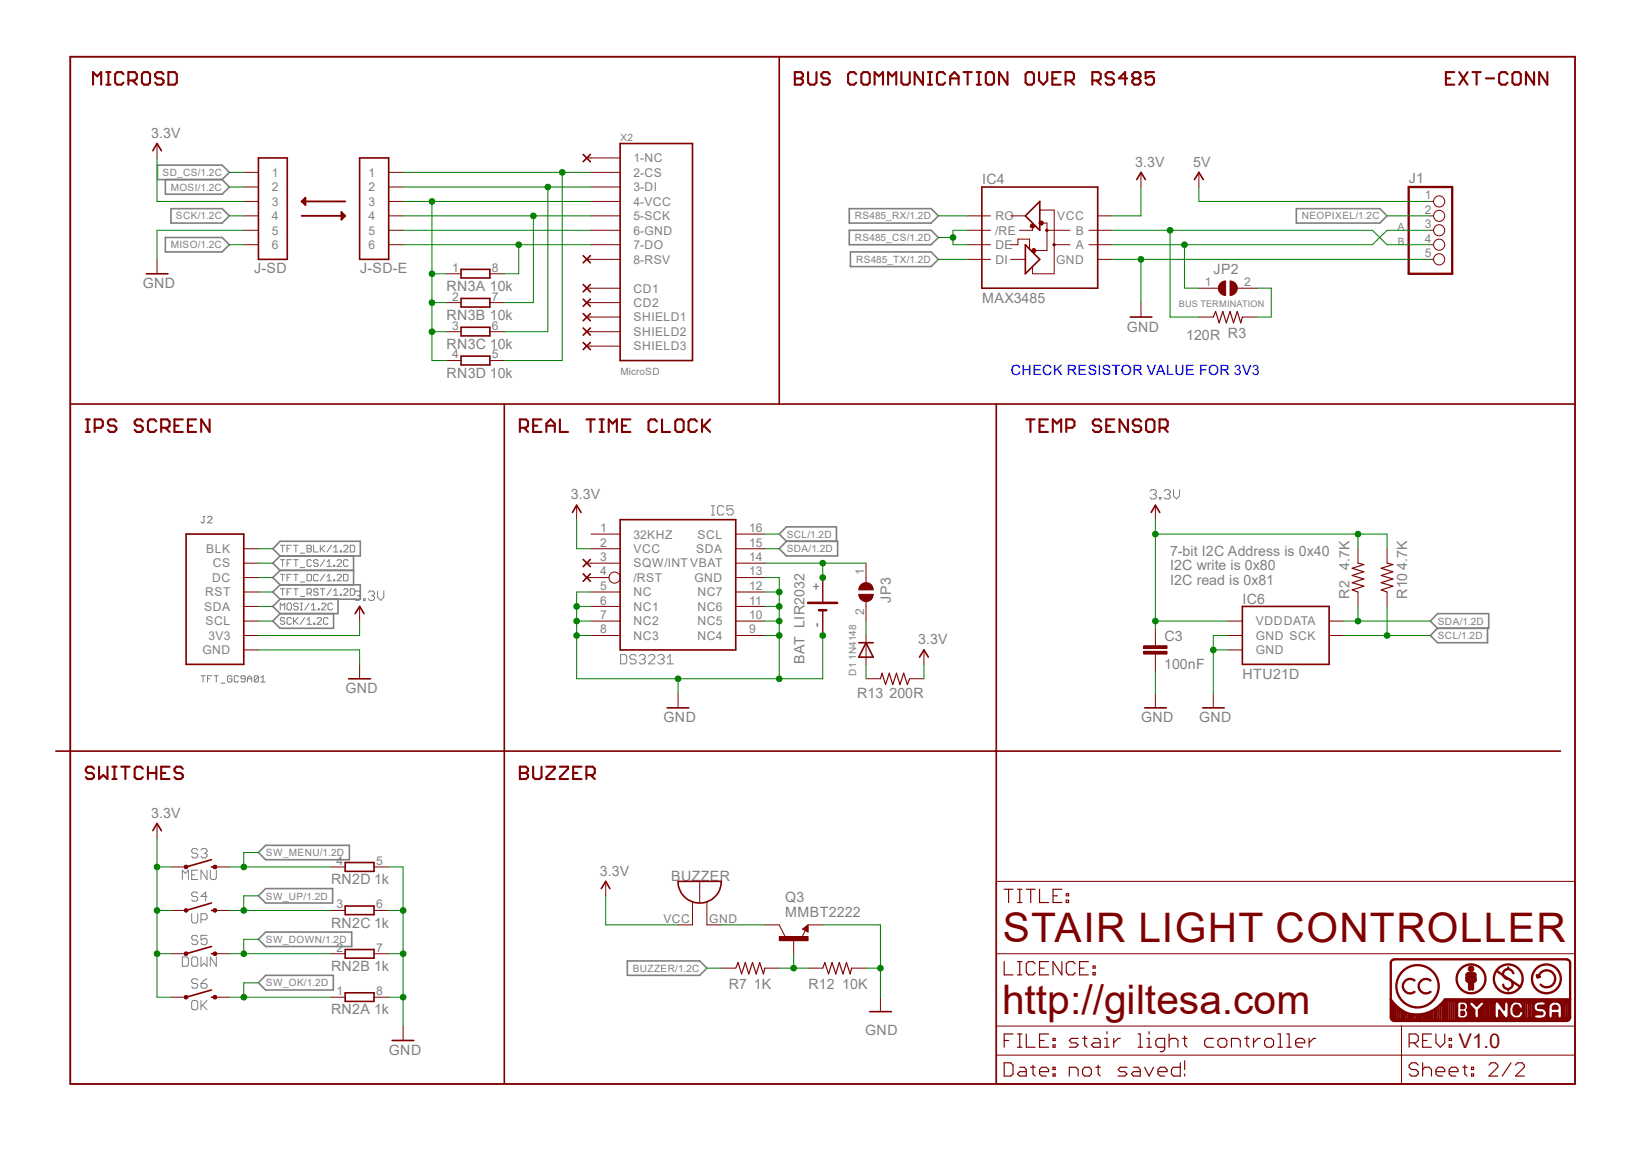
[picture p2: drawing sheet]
<svg xmlns="http://www.w3.org/2000/svg" width="297mm" height="210mm" viewBox="0 0 297 210" stroke-linecap="round" stroke-linejoin="round" font-family="sans-serif">
<defs><g id="words">
<g font-size="7.4" fill="#800000">
<text x="182.5" y="171.5">STAIR LIGHT CONTROLLER</text>
<text x="182.4" y="184.6">http://giltesa.com</text>
</g>
<text font-size="3.7" fill="#800000" x="265.4" y="190.7">V1.0</text>
<g font-size="2.6" fill="#808080">
<text x="27.5" y="25.1">3.3V</text>
<text x="178.7" y="33.5">IC4</text>
<text x="206.6" y="30.4">3.3V</text>
<text x="217.1" y="30.4">5V</text>
<text x="256.4" y="33.4">J1</text>
<text x="26" y="52.5">GND</text>
<text x="46.3" y="49.7">J-SD</text>
<text x="65.5" y="49.7">J-SD-E</text>
<text x="81.3" y="53">RN3A 10k</text>
<text x="220.9" y="49.8">JP2</text>
<text x="81.3" y="58.3">RN3B 10k</text>
<text x="178.7" y="55.1">MAX3485</text>
<text x="81.3" y="63.5">RN3C 10k</text>
<text x="205.1" y="60.4">GND</text>
<text x="215.9" y="61.8">120R R3</text>
<text x="81.3" y="68.8">RN3D 10k</text>
<text x="103.9" y="90.9">3.3V</text>
<text x="212.9" y="101.2">7-bit I2C Address is 0x40</text>
<text x="213" y="103.8">I2C write is 0x80</text>
<text x="213" y="106.4">I2C read is 0x81</text>
<text x="245.6" y="103.8" transform="rotate(-90 245.6 103.8)">4.7K</text>
<text x="162.1" y="109.7" transform="rotate(-90 162.1 109.7)">JP3</text>
<text x="226.1" y="109.9">IC6</text>
<text x="245.6" y="109" transform="rotate(-90 245.6 109)">R2</text>
<text x="256.1" y="109" transform="rotate(-90 256.1 109)">R104.7K</text>
<text x="167.1" y="117.2">3.3V</text>
<text x="211.9" y="116.6">C3</text>
<text x="146.4" y="120.9" transform="rotate(-90 146.4 120.9)">BAT LIR2032</text>
<text x="211.9" y="121.8">100nF</text>
<text x="226.1" y="123.5">HTU21D</text>
<text x="62.9" y="126.2">GND</text>
<text x="120.8" y="131.4">GND</text>
<text x="156" y="127">R13</text>
<text x="161.9" y="127">200R</text>
<text x="207.7" y="131.4">GND</text>
<text x="218.2" y="131.4">GND</text>
<text x="27.5" y="148.8">3.3V</text>
<text x="60.2" y="160.9">RN2D 1k</text>
<text x="109.2" y="159.3">3.3V</text>
<text x="122.1" y="160.4">BUZZER</text>
<text x="142.9" y="166.9">MMBT2222</text>
<text x="142.9" y="164.2">Q3</text>
<text x="60.2" y="168.8">RN2C 1k</text>
<text x="60.2" y="176.7">RN2B 1k</text>
<text x="132.6" y="179.9">R7</text>
<text x="137.2" y="179.9">1K</text>
<text x="147.1" y="179.9">R12</text>
<text x="153.3" y="179.9">10K</text>
<text x="60.2" y="184.6">RN2A 1k</text>
<text x="157.5" y="188.3">GND</text>
<text x="70.8" y="192">GND</text>
</g>
<text font-size="2.6" fill="#00f" x="184" y="68.2">CHECK RESISTOR VALUE FOR 3V3</text>
<g font-size="2.2" fill="#808080">
<text x="115.3" y="29.5">1-NC</text>
<text x="49.4" y="34.8">2</text>
<text x="49.4" y="32.2">1</text>
<text x="67.1" y="34.8">2</text>
<text x="67.1" y="32.2">1</text>
<text x="115.3" y="32.2">2-CS</text>
<text x="115.3" y="34.8">3-DI</text>
<text x="49.4" y="37.4">3</text>
<text x="49.4" y="40.1">4</text>
<text x="67.1" y="37.4">3</text>
<text x="67.1" y="40.1">4</text>
<text x="115.3" y="37.4">4-VCC</text>
<text x="115.3" y="40.1">5-SCK</text>
<text x="181.1" y="40.1">RO</text>
<text x="192.4" y="40">VCC</text>
<text x="259.3" y="36.3">1</text>
<text x="259.3" y="38.9">2</text>
<text x="259.3" y="41.6">3</text>
<text x="49.4" y="42.7">5</text>
<text x="49.4" y="45.3">6</text>
<text x="67.1" y="42.7">5</text>
<text x="67.1" y="45.3">6</text>
<text x="115.3" y="42.7">6-GND</text>
<text x="115.3" y="48">8-RSV</text>
<text x="115.3" y="45.3">7-DO</text>
<text x="181.1" y="42.7">/RE</text>
<text x="181.1" y="45.3">DE</text>
<text x="181.1" y="48">DI</text>
<text x="192.2" y="48">GND</text>
<text x="195.8" y="42.7">B</text>
<text x="195.8" y="45.3">A</text>
<text x="259.3" y="44.2">4</text>
<text x="259.3" y="46.8">5</text>
<text x="82.3" y="49.4">1</text>
<text x="89.5" y="49.4">8</text>
<text x="115.3" y="53.3">CD1</text>
<text x="219.2" y="52.1">1</text>
<text x="226.4" y="52.1">2</text>
<text x="82.3" y="54.7">2</text>
<text x="82.3" y="60">3</text>
<text x="89.5" y="54.7">7</text>
<text x="89.5" y="60">6</text>
<text x="115.3" y="58.5">SHIELD1</text>
<text x="115.3" y="55.9">CD2</text>
<text x="82.3" y="65.2">4</text>
<text x="89.5" y="65.2">5</text>
<text x="115.3" y="61.1">SHIELD2</text>
<text x="115.3" y="63.8">SHIELD3</text>
<text x="37.5" y="100.6">BLK</text>
<text x="109.2" y="96.9">1</text>
<text x="109.2" y="99.5">2</text>
<text x="115.3" y="98">32KHZ</text>
<text x="115.3" y="100.6">VCC</text>
<text x="126.7" y="100.6">SDA</text>
<text x="127" y="98">SCL</text>
<text x="136.4" y="96.9">16</text>
<text x="136.4" y="99.5">15</text>
<text x="38.6" y="105.9">DC</text>
<text x="38.7" y="103.3">CS</text>
<text x="109.2" y="104.7">4</text>
<text x="109.2" y="102.1">3</text>
<text x="109.2" y="107.4">5</text>
<text x="115.3" y="105.9">/RST</text>
<text x="115.3" y="103.3">SQW/INT VBAT</text>
<text x="126.4" y="105.9">GND</text>
<text x="136.4" y="102.1">14</text>
<text x="136.4" y="104.7">13</text>
<text x="136.4" y="107.4">12</text>
<text x="149.4" y="107.4" transform="rotate(-90 149.4 107.4)">+</text>
<text x="157.3" y="104.7" transform="rotate(-90 157.3 104.7)">1</text>
<text x="37.2" y="111.2">SDA</text>
<text x="37.3" y="108.5">RST</text>
<text x="37.4" y="113.8">SCL</text>
<text x="109.2" y="110">6</text>
<text x="109.2" y="112.6">7</text>
<text x="115.3" y="108.5">NC</text>
<text x="115.3" y="111.2">NC1</text>
<text x="115.3" y="113.8">NC2</text>
<text x="126.9" y="113.8">NC5</text>
<text x="126.9" y="111.2">NC6</text>
<text x="126.9" y="108.5">NC7</text>
<text x="136.4" y="112.6">10</text>
<text x="136.4" y="110">11</text>
<text x="157.3" y="112" transform="rotate(-90 157.3 112)">2</text>
<text x="228.6" y="113.8">VDDDATA</text>
<text x="36.8" y="119">GND</text>
<text x="37.9" y="116.4">3V3</text>
<text x="109.2" y="115.3">8</text>
<text x="115.3" y="116.4">NC3</text>
<text x="126.9" y="116.4">NC4</text>
<text x="136.4" y="115.3">9</text>
<text x="149.4" y="114.1" transform="rotate(-90 149.4 114.1)">-</text>
<text x="228.6" y="116.4">GND SCK</text>
<text x="228.6" y="119.1">GND</text>
<text x="61.2" y="157.4">4</text>
<text x="68.5" y="157.4">5</text>
<text x="61.2" y="165.3">3</text>
<text x="68.5" y="165.3">6</text>
<text x="120.7" y="167.9">VCC</text>
<text x="129.1" y="167.9">GND</text>
<text x="61.2" y="173.2">2</text>
<text x="68.5" y="173.2">7</text>
<text x="61.2" y="181.1">1</text>
<text x="68.5" y="181.1">8</text>
</g>
<g font-size="1.8" fill="#808080">
<text x="112.9" y="25.6">X2</text>
<text x="29.6" y="32">SD_CS/1.2C</text>
<text x="31.1" y="34.7">MOSI/1.2C</text>
<text x="32" y="39.9">SCK/1.2C</text>
<text x="155.6" y="39.9">RS485_RX/1.2D</text>
<text x="236.9" y="39.9">NEOPIXEL/1.2C</text>
<text x="254.4" y="41.9">A</text>
<text x="31.1" y="45.2">MISO/1.2C</text>
<text x="155.6" y="43.9">RS485_CS/1.2D</text>
<text x="155.8" y="47.8">RS485_TX/1.2D</text>
<text x="254.4" y="44.5">B</text>
<text x="112.9" y="68.2">MicroSD</text>
<text x="143.2" y="100.5">SDA/1.2D</text>
<text x="143.2" y="97.9">SCL/1.2D</text>
<text x="261.7" y="113.7">SDA/1.2D</text>
<text x="261.7" y="116.3">SCL/1.2D</text>
<text x="155.8" y="123" transform="rotate(-90 155.8 123)">D1</text>
<text x="155.8" y="120.1" transform="rotate(-90 155.8 120.1)">1N4148</text>
<text x="48.4" y="155.8">SW_MENU/1.2D</text>
<text x="48.4" y="163.7">SW_UP/1.2D</text>
<text x="48.4" y="171.6">SW_DOWN/1.2D</text>
<text x="48.4" y="179.5">SW_OK/1.2D</text>
<text x="115.1" y="176.9">BUZZER/1.2C</text>
</g>
<text font-size="1.7" fill="#808080" x="214.5" y="55.9">BUS TERMINATION</text>
</g></defs>
<g fill="none" stroke="#808080" stroke-width=".18">
<path d="M37 94h.3M37.1 94v1l-.1 .2h-.3l-.1-.2M37.8 94.2l.2-.2h.4l.2 .2v.2l-.8 .8h.8M51 99.2h.8M51.4 99.2v1.3M52.2 99.9h.4M53 99.2h-.8v1.3M53.4 99.2h.9M53.8 99.2v1.3M55.9 99.2h.6l.2 .2v.3l-.2 .2 .2 .1v.2l-.2 .3h-.6zM55.9 99.9h.6M57.1 99.2v1.3h.8"/>
<path d="M58.3 99.2v1.3M58.5 99.9l.6 .6M59.1 99.2l-.8 .8M60.3 99.2l-.8 1.3M60.7 99.7l.4-.5v1.3M62.5 99.4l.2-.2h.5l.1 .2v.3l-.8 .8h.8M63.8 99.2h.5l.3 .2v.8l-.3 .3h-.5zM129.5 93.7h.5M129.5 92h.5M129.8 92v1.7M131.7 92.3l-.3-.3h-.5l-.3 .3v1.1l.3 .3h.5l.3-.3M133.4 92h-1.1v.9l.5-.3h.3l.3 .3v.5l-.3 .3h-.5l-.3-.3"/>
<path d="M209.3 89.4l.3-.3h.5l.3 .3v.3l-.3 .3M209.9 90h.2M210.1 90l.3 .3v.3l-.3 .2h-.5l-.3-.2M211 90.6h.3v.2h-.3zM211.9 89.4l.2-.3h.6l.3 .3v.3l-.3 .3M212.4 90h.3M212.7 90l.3 .3v.3l-.3 .2h-.6l-.2-.2M213.6 89.1v1.2l.5 .5 .6-.5v-1.2M51 111v-1.2l.4 .4 .4-.4v1.2M51 107.1h.8M51 104.5h.8M51 101.9h.8"/>
<path d="M51.4 101.9v1.2M51.4 104.5v1.2M51.4 107.1v1.2M51.8 112.6l-.2-.2h-.4l-.2 .2v.2l.2 .2h.4l.2 .2-.2 .4h-.4l-.2-.2M52.2 110l.3-.2h.3l.2 .2v.8l-.2 .2h-.3l-.3-.2zM52.2 107.7h.4M52.2 105.1h.4M52.2 102.5h.4M53 101.9h-.8v1.2M53 104.5h-.8v1.2M53 107.1h-.8v1.2M53 112.6l-.2-.2h-.3l-.3 .2v.8l.3 .2h.3l.2-.2"/>
<path d="M53.4 112.4v1.2M53.4 107.1h.9M53.4 104.5h.9M53.4 101.9h.9M53.6 113l.7 .6M53.8 101.9v1.2M53.8 104.5v1.2M53.8 107.1v1.2M54.3 110l-.2-.2h-.5l-.2 .2v.2l.2 .2h.5l.2 .2v.2l-.2 .2h-.5l-.2-.2M54.3 112.4l-.9 .8M54.7 109.8h.4M54.7 111h.4"/>
<path d="M54.7 108.5h.8M54.7 105.9h.8M54.7 103.3h.8M54.7 100.7h.8M54.9 109.8v1.2M55.5 112.4l-.8 1.2M55.9 107.9h.6l.2-.2v-.3l-.2-.3h-.6v1.2M55.9 104.5h.6l.2 .2v.8l-.2 .2h-.6zM55.9 113.6h.8M55.9 112.8l.4-.4v1.2M56.3 109.8l-.8 1.2M56.3 107.9l.4 .4"/>
<path d="M56.7 111h.8M56.7 110.2l.4-.4v1.2M56.7 102.1l-.2-.2h-.4l-.2 .2v.8l.2 .2h.4l.2-.2M57.1 113.4h.2v.2h-.2zM57.7 112.6l.2-.2h.4l.2 .2v.2l-.8 .8h.8M57.9 110.8h.2v.2h-.2zM57.9 102.1l-.2-.2h-.4l-.2 .2v.2l.2 .2h.4l.2 .4-.2 .2h-.4l-.2-.2M57.9 104.7l-.2-.2h-.4l-.2 .2v.8l.2 .2h.4l.2-.2M57.9 107.4l-.2-.3h-.4l-.2 .4 .2 .2h.4l.2 .2v.3l-.2 .1h-.4l-.2-.1M58.3 107.1h.8M58.5 110l.2-.2h.4l.2 .2v.2l-.8 .8h.8M58.7 107.1v1.2"/>
<path d="M59.1 104.5l-.8 1.2M59.1 101.9l-.8 1.2M59.5 104.9l.4-.4v1.2M59.5 105.7h.8M59.5 102.3l.4-.4v1.2M59.5 103.1h.8M59.7 112.6l-.2-.2h-.4l-.2 .2v.8l.2 .2h.4l.2-.2M60.3 107.1l-.8 1.2M60.5 110l-.2-.2h-.4l-.2 .2v.8l.2 .2h.4l.2-.2M60.7 108.3h.8M60.7 107.5l.4-.4v1.2M60.7 105.5h.2v.2h-.2z"/>
<path d="M60.7 102.9h.2v.2h-.2zM60.7 100.5h.8M61.3 102.1l.2-.2h.4l.2 .2v.2l-.8 .8h.8M61.3 104.7l.2-.2h.4l.2 .2v.2l-.8 .8h.8M61.9 108.2h.2v.1h-.2zM61.9 100.2h.2v.3h-.2zM62.5 107.4l.2-.3h.5l.1 .4-.8 .8h.8M62.5 104.5h.7l.1 .2v.8l-.1 .2h-.7zM63.3 102.1l-.1-.2h-.5l-.2 .2v.8l.2 .2h.5l.1-.2M63.8 107.1h.5l.3 .3v.8l-.3 .1h-.5zM64.5 107.8l.3-.2h.5l.3 .2v.3l-.3 .3M65 108.4h.3"/>
<path d="M65.3 108.4l.3 .3v.3l-.3 .3h-.5l-.3-.3M66.2 109h.3v.3h-.3zM67 107.8l.3-.2h.6l.3 .2v.3l-.3 .3M67.6 108.4h.3M67.9 108.4l.3 .3v.3l-.3 .3h-.6l-.3-.3M68.7 107.6v1.1l.6 .6 .5-.6v-1.1M112.9 119.1h.9l.2 .3v1.2l-.2 .2h-.9zM115.7 119.4l-.2-.3h-.6l-.3 .3v.3l.3 .3h.6l.2 .3v.3l-.2 .2h-.6l-.3-.2M116.3 119.4l.3-.3h.6l.2 .3v.3l-.2 .3M116.9 120h.3M117.2 120l.2 .3v.3l-.2 .2h-.6l-.3-.2M118 119.4l.3-.3h.6l.3 .3v.3l-1.2 1.1h1.2"/>
<path d="M119.7 119.4l.3-.3h.6l.3 .3v.3l-.3 .3M120.3 120h.3M120.6 120l.3 .3v.3l-.3 .2h-.6l-.3-.2M121.4 119.7l.6-.6v1.7M36.6 123h.7M37 123v1.1M37.8 123.5h.3M38.6 123h-.8v1.1M39 123h.8M39.4 123v1.1M40.2 124.3h.8M42.2 123.1l-.2-.1h-.4l-.2 .1v.9l.2 .1h.4l.2-.1v-.5h-.4"/>
<path d="M43.4 123.1l-.2-.1h-.4l-.2 .1v.9l.2 .1h.4l.2-.1M44.6 123.5h-.6l-.1-.1 .1-.4h.4l.2 .1v.9l-.2 .1h-.4l-.1-.1M45 123.5h.8M45 124.1v-.7l.4-.4 .4 .4v.7M47 123.1l-.1-.1h-.5l-.1 .1v.9M47 123.1v.9l-.1 .1h-.5l-.1-.1M47 123.1l-.7 .9M47.5 124.1h.8M47.5 123.4l.4-.4v1.1M121.4 120.8h1.2M34.9 159.2h.5M36 158.4h-1.1v1.7h1.1"/>
<path d="M36 154.7l-.3-.3h-.6l-.2 .3v.3l.2 .3h.6l.3 .3v.2l-.3 .3h-.6l-.2-.3M36.6 154.7l.2-.3h.6l.3 .3v.3l-.3 .3M37.1 155.3h.3M37.4 155.3l.3 .3v.2l-.3 .3h-.6l-.2-.3M37.7 158.4v1.7l-1.1-1.7v1.7M38.3 158.4v1.4l.2 .3h.6l.3-.3v-1.4M33.2 160.1v-1.7l.5 .6 .6-.6v1.7M33.2 174.2h.8l.3 .3v1.1l-.3 .3h-.8zM34.9 166.3v1.4l.2 .3h.6l.3-.3v-1.4M35.1 174.2h.6l.3 .3v1.1l-.3 .3h-.6l-.2-.3v-1.1zM36 162.6l-.3-.3h-.6l-.2 .3v.3l.2 .3h.6l.3 .2v.3l-.3 .3h-.6l-.2-.3M36 170.5l-.3-.3h-.6l-.2 .3v.3l.2 .3h.6l.3 .3v.2l-.3 .3h-.6l-.2-.3"/>
<path d="M36 178.4l-.3-.3h-.6l-.2 .3v.3l.2 .3h.6l.3 .2v.3l-.3 .3h-.6l-.2-.3M36.6 167.4h.8l.3-.3v-.5l-.3-.3h-.8v1.7M36.6 174.2v1.7l.5-.6 .6 .6v-1.7M36.6 179h.8l.3 .2v.3l-.3 .3h-.6l-.2-.3zM37.7 170.2h-1.1v.9l.5-.3h.3l.3 .3v.5l-.3 .3h-.6l-.2-.3M37.7 163.2h-1.1l.8-.9v1.7M37.7 178.1l-.6 .3-.5 .6M39.4 174.2v1.7l-1.1-1.7v1.7M35.1 182.1h.6l.3 .3v1.1l-.3 .3h-.6l-.2-.3v-1.1zM36.6 182.1v1.7M36.8 182.9l.9 .9M37.7 182.1l-1.1 1.1"/>
</g>
<g fill="none" stroke="#808080" stroke-width=".3">
<path d="M28.7 30.1h11.7l1.3 1.3-1.3 1.3h-11.7zM30.1 32.7v2.6h10.3l1.3-1.3-1.3-1.3M31.1 38h9.3l1.3 1.3-1.3 1.3h-9.3zM154.6 38h14.9l1.3 1.3-1.3 1.3h-14.9zM235.9 38h15.2l1.3 1.3-1.3 1.3h-15.2zM30.1 43.2h10.3l1.3 1.3-1.3 1.3h-10.3zM154.6 41.9h14.9l1.3 1.3-1.3 1.3h-14.9zM154.8 45.8h14.7l1.3 1.4-1.3 1.3h-14.7zM51 98.5h14.6v2.7h-14.6l-1.3-1.3zM143.1 98.5h9.3v2.7h-9.3l-1.3-1.3zM143.1 98.5l-1.3-1.3 1.3-1.3h9.1v2.6M51 109.1l-1.3 1.3 1.3 1.3"/>
<path d="M51 106.4h14.6v2.7h-14.6M51 111.7l-1.3 1.3 1.3 1.3h9.7v-2.6M51 106.4l-1.3 1.3 1.3 1.4M51 103.8l-1.3 1.3 1.3 1.3M51 103.8h13.3M51 101.2l-1.3 1.3 1.3 1.3M61.5 109.1v2.6h-10.5M64.3 101.2v5.2M261.6 111.7h9.3v2.6h-9.3l-1.3-1.3zM261.6 114.3l-1.3 1.4 1.3 1.3h9.1v-2.7M48.3 153.8h15.3v2.7h-15.3l-1.3-1.3zM47 163l1.3-1.3h12.2v2.6h-12.2z"/>
<path d="M48.3 169.6h15.7v2.7h-15.7l-1.3-1.4zM48.3 177.5h12.4v2.7h-12.4l-1.3-1.3zM114.2 174.9h13.1l1.4 1.3-1.4 1.3h-13.1z"/>
</g>
<g fill="none" stroke="#800000" stroke-width=".38">
<path d="M16.9 15.4v-2.3l.8 .8 .7-.8v2.3M19.3 15.4h.8M19.3 13.1h.8M19.7 13.1v2.3M22.5 13.5l-.4-.4h-.8l-.3 .4v1.5l.3 .4h.8l.4-.4M23.4 14.6h1.1l.4-.3v-.8l-.4-.4h-1.1v2.3M24.1 14.6l.8 .8M25.8 13.5l.4-.4h.7l.4 .4v1.5l-.4 .4h-.7l-.4-.4zM29.8 13.5l-.4-.4h-.8l-.4 .4v.4l.4 .4h.8l.4 .3v.4l-.4 .4h-.8l-.4-.4M30.6 13.1h1.2l.4 .4v1.5l-.4 .4h-1.2zM144.7 13.1h1.1l.3 .4v.4l-.3 .4 .3 .3v.4l-.3 .4h-1.1zM144.7 14.3h1.1"/>
<path d="M147.1 13.1v1.9l.3 .4h.8l.4-.4v-1.9M151 13.5l-.4-.4h-.7l-.4 .4v.4l.4 .4h.7l.4 .3v.4l-.4 .4h-.7l-.4-.4M155.8 13.5l-.4-.4h-.7l-.4 .4v1.5l.4 .4h.7l.4-.4M157.1 13.1h.8l.4 .4v1.5l-.4 .4h-.8l-.3-.4v-1.5zM159.2 15.4v-2.3l.7 .8 .8-.8v2.3M161.6 15.4v-2.3l.7 .8 .8-.8v2.3M164 13.1v1.9l.4 .4h.8l.4-.4v-1.9M168 13.1v2.3l-1.5-2.3v2.3M168.9 15.4h.7M168.9 13.1h.7M169.2 13.1v2.3M172 13.5l-.4-.4h-.7l-.4 .4v1.5l.4 .4h.7l.4-.4"/>
<path d="M172.9 14.3h1.6M172.9 15.4v-1.5l.8-.8 .8 .8v1.5M175.3 13.1h1.6M176.1 13.1v2.3M177.8 15.4h.7M177.8 13.1h.7M178.1 13.1v2.3M179.4 13.5l.4-.4h.7l.4 .4v1.5l-.4 .4h-.7l-.4-.4zM183.3 13.1v2.3l-1.5-2.3v2.3M187 13.1h.8l.4 .4v1.5l-.4 .4h-.8l-.4-.4v-1.5zM189.1 13.1v1.5l.8 .8 .7-.8v-1.5M191.5 14.3h.8"/>
<path d="M193 13.1h-1.5v2.3h1.5M193.9 14.6h1.2l.4-.3v-.8l-.4-.4h-1.2v2.3M194.7 14.6l.8 .8M198.8 14.6h1.1l.4-.3v-.8l-.4-.4h-1.1v2.3M199.6 14.6l.7 .8M202.7 13.5l-.3-.4h-.8l-.4 .4v.4l.4 .4h.8l.3 .3v.4l-.3 .4h-.8l-.4-.4M205.1 14.3h-1.5l1.2-1.2v2.3M206.5 14.3l-.4 .3v.4l.4 .4h.7l.4-.4v-.4l-.4-.3M206.5 14.3l-.4-.4v-.4l.4-.4h.7l.4 .4v.4l-.4 .4M206.5 14.3h.7M210 13.1h-1.5v1.2l.8-.4h.3l.4 .4v.7l-.4 .4h-.7l-.4-.4M263.1 14.3h.8"/>
<path d="M264.7 13.1h-1.6v2.3h1.6M265.6 13.1l1.5 2.3M267.1 13.1l-1.5 2.3M268 13.1h1.5M268.7 13.1v2.3M270.4 14.3h1.5M274.4 13.5l-.4-.4h-.8l-.4 .4v1.5l.4 .4h.8l.4-.4M275.3 13.5l.3-.4h.8l.4 .4v1.5l-.4 .4h-.8l-.3-.4zM279.2 13.1v2.3l-1.5-2.3v2.3M281.6 13.1v2.3l-1.5-2.3v2.3M15.6 76.3h.7M15.6 78.6h.7"/>
<path d="M16 76.3v2.3M17.2 77.9h1.2l.3-.4v-.8l-.3-.4h-1.2v2.3M21.2 76.7l-.4-.4h-.8l-.4 .4v.4l.4 .4h.8l.4 .4v.3l-.4 .4h-.8l-.4-.4M26 76.7l-.4-.4h-.7l-.4 .4v.4l.4 .4h.7l.4 .4v.3l-.4 .4h-.7l-.4-.4M28.4 76.7l-.3-.4h-.8l-.4 .4v1.5l.4 .4h.8l.3-.4M29.3 77.9h1.2l.4-.4v-.8l-.4-.4h-1.2v2.3M30.1 77.9l.8 .7M31.7 77.5h.8M33.3 76.3h-1.6v2.3h1.6M34.2 77.5h.8M35.7 76.3h-1.5v2.3h1.5M38.1 76.3v2.3l-1.5-2.3v2.3"/>
<path d="M94.6 77.9h1.1l.4-.4v-.8l-.4-.4h-1.1v2.3M95.4 77.9l.7 .7M97 77.5h.8M98.6 76.3h-1.6v2.3h1.6M99.4 77.5h1.6M99.4 78.6v-1.5l.8-.8 .8 .8v1.5M101.9 76.3v2.3h1.5M106.7 76.3h1.5M107.5 76.3v2.3M109.1 76.3h.8M109.1 78.6h.8M109.5 76.3v2.3"/>
<path d="M110.8 78.6v-2.3l.7 .8 .8-.8v2.3M113.2 77.5h.8M114.7 76.3h-1.5v2.3h1.5M119.5 76.7l-.3-.4h-.8l-.4 .4v1.5l.4 .4h.8l.3-.4M120.5 76.3v2.3h1.5M122.9 76.7l.4-.4h.7l.4 .4v1.5l-.4 .4h-.7l-.4-.4zM126.8 76.7l-.4-.4h-.7l-.4 .4v1.5l.4 .4h.7l.4-.4M127.8 76.3v2.3M128.1 77.5l1.1 1.1M129.2 76.3l-1.4 1.6M186.8 76.3h1.5M187.5 76.3v2.3"/>
<path d="M189.2 77.5h.7M190.7 76.3h-1.5v2.3h1.5M191.6 78.6v-2.3l.8 .8 .7-.8v2.3M194.1 77.9h1.1l.3-.4v-.8l-.3-.4h-1.1v2.3M200.4 76.7l-.4-.4h-.7l-.4 .4v.4l.4 .4h.7l.4 .4v.3l-.4 .4h-.7l-.4-.4M201.3 77.5h.8M202.8 76.3h-1.5v2.3h1.5M205.3 76.3v2.3l-1.5-2.3v2.3M207.7 76.7l-.4-.4h-.8l-.3 .4v.4l.3 .4h.8l.4 .4v.3l-.4 .4h-.8l-.3-.4M209 76.3h.7l.4 .4v1.5l-.4 .4h-.7l-.4-.4v-1.5zM211 77.9h1.1l.4-.4v-.8l-.4-.4h-1.1v2.3M211.8 77.9l.7 .7"/>
<path d="M17.1 139.9l-.4-.4h-.7l-.4 .4v.4l.4 .4h.7l.4 .4v.3l-.4 .4h-.7l-.4-.4M18 139.5v2.3l.8-.7 .8 .7v-2.3M20.4 139.5h.8M20.8 139.5v2.3M22.1 139.5h1.5M22.8 139.5v2.3M26 139.9l-.4-.4h-.7l-.4 .4v1.5l.4 .4h.7l.4-.4M26.9 139.5v2.3M28.4 139.5v2.3M30.9 139.5h-1.6v2.3h1.6M33.3 139.9l-.4-.4h-.8l-.4 .4v.4l.4 .4h.8l.4 .4v.3l-.4 .4h-.8l-.4-.4M94.6 139.5h1.1l.4 .4v.4l-.4 .4 .4 .4v.3l-.4 .4h-1.1z"/>
<path d="M97 139.5v1.9l.4 .4h.8l.4-.4v-1.9M99.4 139.5h1.6v.4l-1.6 1.5v.4h1.6M101.9 139.5h1.5v.4l-1.5 1.5v.4h1.5M105.8 139.5h-1.5v2.3h1.5M20.4 141.8h.8M26.9 140.7h1.5M29.3 140.7h.8M94.6 140.7h1.1M104.3 140.7h.8M106.7 141.1h1.2l.3-.4v-.8l-.3-.4h-1.2v2.3M107.5 141.1l.7 .7"/>
</g>
<path d="M54.9 39.3h7.9M54.9 36.7h7.9M55.3 36.5l.2-.1v.5l-.3-.2M55.6 36v1.3l-.7-.6zM62.1 38.6l.7 .7-.7 .7zM62.6 39.3l-.3-.3v.5l.1-.1" fill="none" stroke="#800000" stroke-width=".34"/>
<path d="M141.8 10.3v63.2M112.9 26.1h13.1v39.5h-13.1zM12.8 73.5h273.8M91.8 73.5v123.8M181.3 73.5v123.8M10.2 136.7h273.8M38.5 157.8h.6M38.5 156.5l-4.6 1.3" fill="none" stroke="#800000" stroke-width=".3"/>
<g fill="none" stroke="#800000" stroke-width=".18">
<path d="M107.6 31.4h5.3M107.6 34h5.3M107.6 36.7h5.3M107.6 39.3h5.3M107.6 28.7h5.3M107.6 41.9h5.3M107.6 47.2h5.3M107.6 44.5h5.3M107.6 57.7h5.3M107.6 52.5h5.3M107.6 55.1h5.3M107.6 60.4h5.3"/>
<path d="M107.6 63h5.3"/>
</g>
<path d="M33.6 157.5h.5l.1 .3-.1 .2h-.5z" fill-rule="evenodd" fill="#800000"/>
<path d="M33.6 157.5h.5l.1 .3-.1 .2h-.5z" fill="none" stroke="#800000" stroke-width=".18"/>
<circle cx="39.1" cy="157.8" r=".35" fill="#800000"/>
<g fill="none" stroke="#800000" stroke-width=".18">
<path d="M31.2 157.8h2.7M39.1 157.8h2.6"/>
<circle cx="39.1" cy="157.8" r=".35"/>
</g>
<path d="M38.5 165.7h.6M38.5 164.3l-4.6 1.4" fill="none" stroke="#800000" stroke-width=".3"/>
<path d="M33.6 165.4h.5l.1 .3-.1 .2-.2 .1-.3-.1z" fill-rule="evenodd" fill="#800000"/>
<path d="M33.6 165.4h.5l.1 .3-.1 .2-.2 .1-.3-.1z" fill="none" stroke="#800000" stroke-width=".18"/>
<path d="M38.9 165.4h.5v.5l-.3 .1-.2-.1z" fill-rule="evenodd" fill="#800000"/>
<path d="M31.2 165.7h2.7M38.9 165.4h.5v.5l-.3 .1-.2-.1zM39.1 165.7h2.6" fill="none" stroke="#800000" stroke-width=".18"/>
<path d="M38.5 173.6h.6M38.5 172.3l-4.6 1.3" fill="none" stroke="#800000" stroke-width=".3"/>
<path d="M33.6 173.3h.5l.1 .3-.1 .2h-.5z" fill-rule="evenodd" fill="#800000"/>
<path d="M33.6 173.3h.5l.1 .3-.1 .2h-.5z" fill="none" stroke="#800000" stroke-width=".18"/>
<circle cx="39.1" cy="173.6" r=".35" fill="#800000"/>
<g fill="none" stroke="#800000" stroke-width=".18">
<path d="M31.2 173.6h2.7M39.1 173.6h2.6"/>
<circle cx="39.1" cy="173.6" r=".35"/>
</g>
<path d="M38.5 181.5h.6M38.5 180.2l-4.6 1.3" fill="none" stroke="#800000" stroke-width=".3"/>
<path d="M33.6 181.2h.5l.1 .3-.1 .2h-.5z" fill-rule="evenodd" fill="#800000"/>
<path d="M33.6 181.2h.5l.1 .3-.1 .2h-.5z" fill="none" stroke="#800000" stroke-width=".18"/>
<circle cx="39.1" cy="181.5" r=".35" fill="#800000"/>
<g fill="none" stroke="#800000" stroke-width=".18">
<path d="M107.6 97.2h5.3M107.6 99.9h5.3M133.9 97.2h5.3M133.9 99.9h5.3M107.6 105.1h3.2M107.6 102.5h5.3M107.6 107.7h5.3M107.6 110.4h5.3M107.6 113h5.3M107.6 115.7h5.3M133.9 105.1h5.3M133.9 102.5h5.3"/>
<path d="M133.9 107.7h5.3M133.9 110.4h5.3M133.9 113h5.3M133.9 115.7h5.3M149.7 105.1v4.6M149.7 111v4.7M157.6 115.7v5.2M123.4 126.2v2.6M157.6 123.5h2.6M165.5 123.5h2.6M31.2 181.5h2.7M39.1 181.5h2.6"/>
<circle cx="111.8" cy="105.1" r="1.01"/>
<circle cx="39.1" cy="181.5" r=".35"/>
</g>
<path d="M112.9 94.6h21v23.7h-21zM156.3 117h2.6M157.6 117l1.3 2.6h-2.6zM121.4 128.8h3.9" fill="none" stroke="#800000" stroke-width=".3"/>
<path d="M147.1 109.7h5.3M149.1 111h1.3" fill="none" stroke="#800000" stroke-width=".42"/>
<path d="M160.2 123.5l.3-1 .7 2.1 .6-2.1 .7 2.1 .7-2.1 .6 2.1 .7-2.1 .6 2.1 .4-1.1" fill="none" stroke="#800000" stroke-width=".21"/>
<path d="M156.3 108.2h2.6a1.31 1.31 0 0 1-1.3 1.3 1.31 1.31 0 0 1-1.3-1.3z" fill-rule="evenodd" fill="#800000"/>
<path d="M156.3 108.2h2.6a1.31 1.31 0 0 1-1.3 1.3 1.31 1.31 0 0 1-1.3-1.3z" fill="none" stroke="#800000" stroke-width=".18"/>
<path d="M156.7 106.4a1.3 1.3 0 0 1 1.4-.3 1.3 1.3 0 0 1 .8 1.3h-2.6l.1-.6z" fill-rule="evenodd" fill="#800000"/>
<g fill="none" stroke="#800000" stroke-width=".18">
<path d="M106.8 28.7h.8M260.3 36.7h.6M260.3 39.3h.6M28.6 47.2v2.6M106.8 47.2h.8M106.8 57.7h.8M106.8 55.1h.8M106.8 52.5h.8M260.3 41.9h.6M260.3 44.5h.6M260.3 47.2h.6M106.8 63h.8"/>
<path d="M106.8 60.4h.8M104.9 91.9v2.7M149.7 105.1v4.6M149.7 111v4.7M156.7 106.4a1.3 1.3 0 0 1 1.4-.3 1.3 1.3 0 0 1 .8 1.3h-2.6l.1-.6zM157.6 102.5v3.5M157.6 109.5v3.5M168.1 118.3v2.6M210.3 117v.5M210.3 119.1v.5M210.3 126.2v2.6M220.8 126.2v2.6"/>
<circle cx="261.9" cy="36.7" r="1.01"/>
<circle cx="261.9" cy="39.3" r="1.01"/>
<circle cx="261.9" cy="44.5" r="1.01"/>
<circle cx="261.9" cy="47.2" r="1.01"/>
<circle cx="261.9" cy="41.9" r="1.01"/>
</g>
<path d="M256.4 34h7.9v15.8h-7.9zM147.1 109.7h5.3M149.1 111h1.3" fill="none" stroke="#800000" stroke-width=".42"/>
<g fill="none" stroke="#800000" stroke-width=".3">
<path d="M106.1 28.1l1.3 1.3M107.4 28.1l-1.3 1.3M26.6 49.8h4M106.1 59.7l1.3 1.3M106.1 57.1l1.3 1.3M106.1 46.5l1.3 1.3M106.1 54.4l1.3 1.4M106.1 51.8l1.3 1.3M107.4 59.7l-1.3 1.3M107.4 57.1l-1.3 1.3M107.4 46.5l-1.3 1.3M107.4 54.4l-1.3 1.4"/>
<path d="M107.4 51.8l-1.3 1.3M106.1 62.3l1.3 1.3M107.4 62.3l-1.3 1.3M104.2 93.3l.7-1.4 .8 1.4M167.3 119.6l.8-1.3 .9 1.3M208.3 128.8h4M218.9 128.8h3.9"/>
</g>
<path d="M208.2 118.5h4.2v.5h-4.2z" fill-rule="evenodd" fill="#800000"/>
<path d="M208.2 118.5h4.2v.5h-4.2z" fill="none" stroke="#800000" stroke-width=".18"/>
<path d="M208.2 117.5h4.2v.5h-4.2z" fill-rule="evenodd" fill="#800000"/>
<g fill="none" stroke="#800000" stroke-width=".18">
<path d="M247.1 99.9v2.6M252.4 99.9v2.6M208.2 117.5h4.2v.5h-4.2zM210.3 114.3v2.7M210.3 119.6v2.6M223.4 115.7h2.7M223.4 113h2.7M223.4 118.3h2.7M241.9 115.7h2.6M241.9 113h2.6M247.1 107.7v2.7M252.4 107.7v2.7"/>
<path d="M28.6 149.9v2.6M60.2 157.8h2.6M68.1 157.8h2.6M60.2 173.6h2.6M60.2 165.7h2.6M68.1 173.6h2.6M68.1 165.7h2.6M181.3 173.6h105.3M181.3 160.4h105.3v36.9h-105.3zM60.2 181.5h2.6M68.1 181.5h2.6M73.4 186.7v2.7"/>
<path d="M181.3 186.7h105.3M181.3 192h105.3M255.1 186.7v10.6"/>
</g>
<g fill="none" stroke="#800000" stroke-width=".21">
<path d="M247.1 102.5l1.1 .2-2.1 .7 2.1 .7-2.1 .6 2.1 .7-2.1 .6 2.1 .7-2.1 .7 1 .3M252.4 102.5l1.1 .2-2.1 .7 2.1 .7-2.1 .6 2.1 .7-2.1 .6 2.1 .7-2.1 .7 1 .3M182.8 175v2.4h1.6M182.8 161.8h1.6M183.6 161.8v2.5M185.2 161.8h.8M185.2 164.3h.8M185.2 177.4h.8M185.2 175h.8M185.6 161.8v2.5M185.6 175v2.4M186.8 161.8h1.6"/>
<path d="M187.6 161.8v2.5M188.4 175.4l-.4-.4h-.8l-.4 .4v1.6l.4 .4h.8l.4-.4M189.2 161.8v2.5h1.6M189.2 176.2h.8M190.8 175h-1.6v2.4h1.6M191.6 163h.8M193.3 161.8h-1.7v2.5h1.7M193.3 175v2.4l-1.7-2.4v2.4M194.1 163.8h.4v.5h-.4zM194.1 162.6h.4v.4h-.4zM195.7 175.4l-.4-.4h-.8l-.4 .4v1.6l.4 .4h.8l.4-.4M196.5 176.2h.8"/>
<path d="M198.1 175h-1.6v2.4h1.6M198.9 177h.4v.4h-.4zM198.9 175.8h.4v.4h-.4zM182.8 193.4h1.1l.5 .4v1.7l-.5 .3h-1.1zM182.8 189.4h.8M184.4 188.2h-1.6v2.4M185.2 188.2h.8M185.2 190.6h.8M185.6 194.2h.8l.4 .4v1.2h-1.2l-.4-.3 .4-.5h1.2M185.6 188.2v2.4M186.8 188.2v2.4h1.6M187.6 194.2h.8"/>
<path d="M188 193.8v1.7l.4 .3M189.2 195h1.6v-.4l-.4-.4h-.8l-.4 .4v.9l.4 .3h.8M189.2 189.4h.8M190.8 188.2h-1.6v2.4h1.6M191.6 195.5h.4v.3h-.4zM191.6 194.2h.4v.4h-.4zM191.6 189h.4v.4h-.4zM191.6 190.2h.4v.4h-.4zM194.6 195.8v-1.6h1.2l.4 .4v1.2M196.2 189h-1.2l-.4 .4 .4 .4h.8l.4 .4-.4 .4h-1.2M197 189h.8M197.4 194.2h.8l.4 .4v.9l-.4 .3h-.8l-.4-.3v-.9z"/>
<path d="M197.4 188.6v1.6l.4 .4M199.1 189h.8l.3 .4v1.2h-1.1l-.5-.4 .5-.4h1.1M199.4 194.2h.8M199.9 193.8v1.7l.3 .3M201 190.6h.8M201 189h.5v1.6M201.5 187.7v.5M202.7 189v1.6M203.9 189h-.4l-.8 .8M205.1 194.2h-1.2l-.4 .4 .4 .4h.8l.4 .5-.4 .3h-1.2M206.3 194.2h.8l.4 .4v1.2h-1.2l-.4-.3 .4-.5h1.2M207.1 188.2h.4v2.4"/>
<path d="M207.1 190.6h.8M208.3 194.2l.8 1.6 .8-1.6M208.7 190.6h.8M208.7 189h.4v1.6M209.1 187.7v.5M210.7 195h1.7v-.4l-.4-.4h-.8l-.5 .4v.9l.5 .3h.8M212 190.6h-1.3l-.3-.4v-.8l.3-.4h1.3v2l-.4 .4h-.4M212.8 189.4l.4-.4h.8l.4 .4v1.2M212.8 188.2v2.4M214.8 193.4v2.4h-1.2l-.4-.3v-.9l.4-.4h1.2M215.2 189h.8M215.6 188.6v1.6l.4 .4"/>
<path d="M215.6 193v1.6M215.6 195.5v.3M220.9 189h-1.2l-.5 .4v.8l.5 .4h1.2M221.7 189.4l.4-.4h.8l.4 .4v.8l-.4 .4h-.8l-.4-.4zM224.1 190.6v-1.6h1.2l.4 .4v1.2M226.5 189h.8M226.9 188.6v1.6l.4 .4M228.1 189v1.6M229.4 189h-.5l-.8 .8M230.2 189.4l.3-.4h.9l.4 .4v.8l-.4 .4h-.9l-.3-.4zM232.6 188.2h.4v2.4M232.6 190.6h.8"/>
<path d="M234.2 188.2h.4v2.4M234.2 190.6h.8M235.8 189.8h1.6v-.4l-.4-.4h-.8l-.4 .4v.8l.4 .4h.8M238.3 189v1.6M239.4 189h-.3l-.8 .8M256.5 189.8h1.2l.4-.4v-.8l-.4-.4h-1.2v2.4M257.3 189.8l.8 .8M258.1 193.8l-.4-.4h-.8l-.4 .4v.4l.4 .4h.8l.4 .4v.5l-.4 .3h-.8l-.4-.3M258.9 194.6l.4-.4h.8l.4 .4v1.2M258.9 193.4v2.4M258.9 189.4h.8M260.5 188.2h-1.6v2.4h1.6"/>
<path d="M261.3 195h1.6v-.4l-.3-.4h-.9l-.4 .4v.9l.4 .3h.9M261.3 188.2v1.6l.8 .8 .8-.8v-1.6M263.7 195h1.6v-.4l-.3-.4h-.8l-.5 .4v.9l.5 .3h.8M263.7 189h.5v.4h-.5zM263.7 190.2h.5v.4h-.5zM266.2 194.2h.8M266.6 193.8v1.7l.4 .3M267.8 195.5h.4v.3h-.4zM267.8 194.2h.4v.4h-.4zM271 193.8l.4-.4h.8l.4 .4v.4l-1.6 1.6h1.6M275 193.4l-1.6 2.4M275.8 193.8l.4-.4h.8l.4 .4v.4l-1.6 1.6h1.6"/>
</g>
<path d="M226.1 110.4h15.8v10.5h-15.8zM27.8 151.2l.8-1.3 .8 1.3M62.8 157h5.3v1.6h-5.3zM62.8 164.9h5.3v1.6h-5.3zM62.8 172.8h5.3v1.6h-5.3zM62.8 180.7h5.3v1.5h-5.3zM71.4 189.4h3.9" fill="none" stroke="#800000" stroke-width=".3"/>
<path d="M12.8 10.3h273.8v187h-273.8z" fill="none" stroke="#800000" stroke-width=".34"/>
<g fill="none" stroke="#800000" stroke-width=".42">
<path d="M253.3 174.8l.4-.2h31.4a.65 .65 0 0 1 .6 .7v9.8a.65 .65 0 0 1-.6 .7h-31.4a.65 .65 0 0 1-.6-.7v-9.8zM257.4 178.4a1.32 1.32 0 0 0-1.8 .2 1.32 1.32 0 0 0 0 1.8 1.32 1.32 0 0 0 1.8 .1M260.3 178.4a1.34 1.34 0 0 0-1.8 .2 1.34 1.34 0 0 0 0 1.8 1.34 1.34 0 0 0 1.8 .1M266.9 178.4l.3 .3h1.1l.2-.3M266.9 177.4l.2-.3h1.3l.1 .3v1M266.9 177.4v1M266.9 178.4h1.6M266.9 178.1h1.6M266.9 177.9h1.4M266.9 177.4h1.4M267.2 177.6h1.1M272.4 176.7l4.3 2.9"/>
<path d="M274.5 176.1v.2M275.4 177.1a.92 .92 0 0 0-.9-.8 .92 .92 0 0 0-.9 .9 .92 .92 0 0 0 .8 .9 .91 .91 0 0 1 .8 1.4 .91 .91 0 0 1-1.6 0v-.3M279.7 177.5l.5 .3-.4 .1zM280 177.8a1.56 1.56 0 0 1 2.1-1.1 1.56 1.56 0 0 1 .7 2.3 1.56 1.56 0 0 1-2.4 .2M253.1 181.9a5.5 5.5 0 0 0 7 2.3 6.9 6.9 0 0 0 2.9-2.3h22.7M253.5 182.8l-.1-.2v2.7l.1 .1h.1v-2.4l.4 .3-.1 .1v2.1h.4v-1.9l.4 .3M254.7 183.9v1.6h.4v-1.3M254.7 183.9h.1M255.1 184.4h.3v1.1h.2v-1M255.6 184.6h.4v.9h.4v-.8M256.4 184.9h.4v.6h.2v-.6h.4v.6h.5v-.6h.3v.6h.4v-.8h.4v1M259.5 184.6v.5"/>
<path d="M260.6 184.2h-.1v1.2h-.4v-.9h-.3v1h-.5v-.8h.2M260.7 184.1v1.4h.5v-1.8h.2v2h.1M261.8 183.3v2.4h.1M262.3 182.9h-.1v2.6M262.6 182.5v3M263.4 182.1v3.4M263.8 182.1v3.4M264.2 182.2v3.5M264.5 182.2v3.3M265 182.2v3.5M265.2 185l.3 .4h.2M265.2 182.3v3.4"/>
<path d="M265.4 182.2h20M265.6 182.2h-.2l-.2 .4M266 184.7v-.6l.5 .2-.1 .3-.4 .1M266 183v.5l.5-.2-.1-.3h-.4M266.1 182.2a.97 .97 0 0 1 1 .5 .97 .97 0 0 1-.1 1.1 .97 .97 0 0 1 .2 1 .97 .97 0 0 1-.9 .6M266.2 183.1v.2M266.2 184.4v.2M267.2 182.4l-.1 .1M267.5 183.3l.6 .6v1.4l-.4-.2v-1.1l.1-.1-.5-.3v1.6M268.1 182.4a.43 .43 0 0 0-.6-.1 .43 .43 0 0 0 0 .7l.8 .8v1.2M268.3 185a.42 .42 0 0 0 .4 .4 .42 .42 0 0 0 .5-.4M268.4 182.4l.3 .2 .3-.1"/>
<path d="M269.4 182.4l-.7 .6-.5-.5M269.5 182.3a.42 .42 0 0 1 .4 0 .42 .42 0 0 1 .2 .5l-.1 .2M269.7 185.3l-.1-1.7-.2 .4v1.3M269.8 185.3h.1M269.9 185.3h.1M270 182.9l-.8 .9v1.2M271.7 182.4h-.5l.1 2.9-.4-.1v-2.6l-.1 .1-.1-.2h-.3v.3l.2 .2v2.3l-.4-.1v-2.1l-.3 .3v1.9M271.7 182.4l-.1 3.1M272 185v.2a.43 .43 0 0 0 .5 .2 .43 .43 0 0 0 .3-.4M272 182.3v3M272.8 183.9l1 1.3M272.8 183.9v1.4"/>
<path d="M273 184.5v.4l.3 .3h-.3M273.4 182.2l.1 .8-.4-.5M273.7 182.4v1.3l-1.1-1.5h-.4l-.2 .4M273.7 182.6a.42 .42 0 0 1 .5-.4 .42 .42 0 0 1 .4 .4M274.5 180v.3M274.6 185a.47 .47 0 0 1-.7 .3l-.2-.2M274.6 182.5v2.7M274.7 185l.1 .3M275 182.3l-.1 .2M275.5 183.4v.3a.67 .67 0 0 0 .5 .9l.3-.1 .1-.5h.9v.1a1.23 1.23 0 0 1-1.2 1.3M276.1 182.2a1.46 1.46 0 0 0-1.4 1.9 1.36 1.36 0 0 0 1.3 1.3M276.2 182.2a1.13 1.13 0 0 1 1 1.4h-.8v-.4l-.3-.2a.45 .45 0 0 0-.6 .4"/>
<path d="M276.2 183.2l-.4 .2a.48 .48 0 0 0 .1 .9l.2-.1-.2-.5 .2-.1 .3 .2a.5 .5 0 0 1 .8 0M277.2 182.2v.4M277.2 185.1v.3M277.4 182.2v3.2M279.4 184.4l-.3-.1v.8h-.2v-2.6h-.3v2.7h-.4v-2.7h-.4v2.9h-.1M280.2 182.2a1.04 1.04 0 0 0-1.1 1 1.04 1.04 0 0 0 .9 1.1h.7v.2l-1.3 .1-.2 .1a.44 .44 0 0 0 .4 .7M280.9 182.2a.42 .42 0 0 1 .4 .3 .42 .42 0 0 1-.2 .5h-1l-.2 .2 .1 .2a1.17 1.17 0 0 1 1.5 1.3 .95 .95 0 0 1-1 .7M281.8 185.3v-1.9a1.25 1.25 0 0 1 1.3-1.2 1.25 1.25 0 0 1 1.2 1.3v1.9M281.8 185a.42 .42 0 0 0 .4 .4 .42 .42 0 0 0 .4-.4M281.9 182.5l-.4 .2v.6h-.4l.3 .3h.2v1.7M282.6 185v-.6h.8v.6M282.7 183.2l.1-.1h.5l.1 .5h-.8z"/>
<path d="M282.8 183.2l.5 .1M282.8 184.7h.5l-.1 .6M282.9 184.7v.4M283.4 185a.42 .42 0 0 0 .4 .4 .42 .42 0 0 0 .5-.4M283.9 182.4h1.6M285.5 182.4v2.6l-.2 .2h-.2v-2.5h-.4v2.5l-.2-.1v-2.3l-.2-.2M285.5 182.4v.1M285.6 182.1h-22.6v3.6M285.6 185.3v.1h-20.2"/>
<circle cx="258" cy="179.5" r="3.8"/>
<circle cx="267.7" cy="178.1" r="2.62"/>
<circle cx="274.5" cy="178.1" r="2.62"/>
<circle cx="281.4" cy="178.1" r="2.62"/>
</g>
<path d="M267.5 178.7v1.3M268 178.7v1.3" fill="none" stroke="#800000" stroke-width=".64"/>
<circle cx="267.7" cy="176.3" r=".51" fill="#800000"/>
<g fill="none" stroke="#800000" stroke-width=".18">
<path d="M178.7 39.3h1.6M183.9 39.3h2.7M189.2 38.2h2.7v11.6h-4v-1.3M81.2 49.8h2.7M81.2 55.1h2.7M89.2 49.8h2.6M89.2 55.1h2.6M178.7 41.9h1.6M178.7 44.5h1.6M178.7 47.2h1.6M183.9 44.5h1.4v-1h2.1v1.8M183.9 47.2h2.7"/>
<path d="M187.9 41.4v.5h-2.4M189.7 40.6h.8v5h-2.1M190.5 41.9h4.2M191.9 44.5h2.8M198.2 41.9h1.6M198.2 44.5h1.6M218.2 57.7h2.6M226.1 57.7h2.6M81.2 60.4h2.7M81.2 65.6h2.7M89.2 60.4h2.6M89.2 65.6h2.6"/>
<path d="M44.4 99.9h2.6M210.3 91.9v2.7M44.4 102.5h2.6M44.4 105.1h2.6M44.4 107.7h2.6M44.4 110.4h2.6M44.4 113h2.6M44.4 115.7h2.6M44.4 118.3h2.6M65.4 110.4v2.6M106.8 102.5h.8M106.8 105.1h.8"/>
<path d="M65.4 120.9v2.6"/>
<circle cx="267.7" cy="176.3" r=".51"/>
</g>
<g fill="none" stroke="#800000" stroke-width=".3">
<path d="M178.7 34h21.1v18.5h-21.1zM189.2 36.7v5.2l-2.6-2.6zM83.9 49h5.3v1.6h-5.3zM83.9 54.3h5.3v1.6h-5.3zM83.9 59.6h5.3v1.5h-5.3zM186.6 44.5l2.6 2.7-2.6 2.6zM83.9 64.8h5.3v1.6h-5.3zM33.9 97.2h10.5v23.7h-10.5zM209.5 93.3l.8-1.4 .8 1.4M64.6 111.7l.8-1.3 .9 1.3M106.1 101.8l1.3 1.3M106.1 104.4l1.3 1.4"/>
<path d="M107.4 101.8l-1.3 1.3M107.4 104.4l-1.3 1.4M63.5 123.5h3.9"/>
</g>
<path d="M220.8 57.7l.4-1 .7 2.1 .6-2.1 .7 2.1 .7-2.1 .6 2.1 .7-2.1 .6 2.1 .3-1.1" fill="none" stroke="#800000" stroke-width=".21"/>
<path d="M187.6 40.9l.3-.2 .3 .2 .1 .2-.1 .3-.3 .1-.3-.1-.1-.3h.3l.1-.1 .1 .1-.1 .2-.4-.2z" fill-rule="evenodd" fill="#800000"/>
<path d="M187.6 40.9l.3-.2 .3 .2 .1 .2-.1 .3-.3 .1-.3-.1-.1-.3h.3l.1-.1 .1 .1-.1 .2-.4-.2z" fill="none" stroke="#800000" stroke-width=".18"/>
<path d="M189.2 40.3h.6v.6h-.6l-.1-.3 .4-.1 .1 .1-.1 .1-.4-.1z" fill-rule="evenodd" fill="#800000"/>
<path d="M189.2 40.3h.6v.6h-.6l-.1-.3 .4-.1 .1 .1-.1 .1-.4-.1z" fill="none" stroke="#800000" stroke-width=".18"/>
<path d="M187.9 45.3l.3-.1 .2 .1 .2 .3-.2 .3-.2 .1-.3-.1-.1-.3 .4-.1 .1 .1-.1 .1-.4-.1z" fill-rule="evenodd" fill="#800000"/>
<path d="M187.9 45.3l.3-.1 .2 .1 .2 .3-.2 .3-.2 .1-.3-.1-.1-.3 .4-.1 .1 .1-.1 .1-.4-.1z" fill="none" stroke="#800000" stroke-width=".18"/>
<path d="M190.4 41.8h.3v.3h-.3l-.1-.2h.3h-.3z" fill-rule="evenodd" fill="#800000"/>
<path d="M190.4 41.8h.3v.3h-.3l-.1-.2h.3h-.3z" fill="none" stroke="#800000" stroke-width=".18"/>
<path d="M191.7 44.4h.3v.3h-.3l-.1-.2h.3h-.3z" fill-rule="evenodd" fill="#800000"/>
<g fill="none" stroke="#800000" stroke-width=".18">
<path d="M176.1 39.3h2.6M199.8 39.3h2.6M176.1 41.9h2.6M176.1 44.5h2.6M176.1 47.2h2.6M191.7 44.4h.3v.3h-.3l-.1-.2h.3h-.3zM199.8 41.9h2.6M199.8 44.5h2.6M199.8 47.2h2.6M131.3 176.2h2.6M139.2 176.2h2.6M141.8 168.3l1.1 2.1"/>
<path d="M146 169.1l1.1-.8v1.3zM146.6 169.3l-.7 1.3M147.1 176.2h2.6M155 176.2h2.6"/>
</g>
<path d="M133.9 176.2l.4-1 .7 2 .6-2 .7 2 .6-2 .7 2 .7-2 .6 2 .3-1M149.7 176.2l.4-1 .7 2 .6-2 .7 2 .6-2 .7 2 .7-2 .6 2 .3-1" fill="none" stroke="#800000" stroke-width=".21"/>
<path d="M146.6 169.1l.2-.1v.4l-.5-.3 .6-.5v.8" fill="none" stroke="#800000" stroke-width=".3"/>
<path d="M141.8 170.4h5.3v.8h-5.3z" fill-rule="evenodd" fill="#800000"/>
<path d="M207.6 31.4v2.6M218.2 31.4v2.6M207.6 55.1v2.6M110.2 160.4v2.6M126 164.2v4.1h-2.6M127.3 160.4v3.9M128.7 164.2v4.1h2.6M139.2 168.3h2.6M141.8 170.4h5.3v.8h-5.3zM144.4 170.9v2.7M147.1 168.3h2.6M160.2 181.5v2.6" fill="none" stroke="#800000" stroke-width=".18"/>
<path d="M206.9 32.7l.7-1.3 .8 1.3M217.4 32.7l.8-1.3 .8 1.3M205.7 57.7h3.9M109.4 161.7l.8-1.3 .8 1.3M123.4 160.4h7.9a3.9 3.9 0 0 1-4 3.9 3.9 3.9 0 0 1-3.9-3.9zM158.3 184.1h3.9" fill="none" stroke="#800000" stroke-width=".3"/>
<path d="M223.9 51.1a1.31 1.31 0 0 1 1.3 1.4 1.31 1.31 0 0 1-1.3 1.3z" fill-rule="evenodd" fill="#800000"/>
<path d="M223.9 51.1a1.31 1.31 0 0 1 1.3 1.4 1.31 1.31 0 0 1-1.3 1.3z" fill="none" stroke="#800000" stroke-width=".18"/>
<path d="M222.1 51.5l.4-.2 .6-.2v2.7a1.31 1.31 0 0 1-1.3-.8 1.31 1.31 0 0 1 .3-1.5z" fill-rule="evenodd" fill="#800000"/>
<g fill="none" stroke="#800000" stroke-width=".18">
<path d="M28.6 26.1v2.6M44.4 34h2.6M44.4 36.7h2.6M44.4 31.4h2.6M44.4 39.3h2.6M70.7 34h2.7M70.7 36.7h2.7M70.7 31.4h2.7M70.7 39.3h2.7M44.4 41.9h2.6M44.4 44.5h2.6M70.7 41.9h2.7"/>
<path d="M70.7 44.5h2.7M218.2 52.5h3.5M222.1 51.5l.4-.2 .6-.2v2.7a1.31 1.31 0 0 1-1.3-.8 1.31 1.31 0 0 1 .3-1.5zM225.2 52.5h3.5"/>
</g>
<path d="M27.8 27.4l.8-1.3 .8 1.3M47 28.7h5.3v18.5h-5.3zM65.4 28.7h5.3v18.5h-5.3z" fill="none" stroke="#800000" stroke-width=".3"/>
<path d="M104.9 110.4h2.7M107.6 107.7h-2.7v5.3h2.7" fill="none" stroke="#008000" stroke-width=".18"/>
<circle cx="104.9" cy="110.4" r=".51" fill="#008000"/>
<g fill="none" stroke="#008000" stroke-width=".18">
<path d="M104.9 113v2.7h2.7"/>
<circle cx="104.9" cy="110.4" r=".51"/>
</g>
<circle cx="104.9" cy="113" r=".51" fill="#008000"/>
<g fill="none" stroke="#008000" stroke-width=".18">
<path d="M104.9 115.7v7.8h18.5"/>
<circle cx="104.9" cy="113" r=".51"/>
</g>
<circle cx="104.9" cy="115.7" r=".51" fill="#008000"/>
<g fill="none" stroke="#008000" stroke-width=".18">
<path d="M139.2 113h2.6v10.5h-18.4M139.2 115.7h2.6"/>
<circle cx="104.9" cy="115.7" r=".51"/>
</g>
<circle cx="141.8" cy="115.7" r=".51" fill="#008000"/>
<g fill="none" stroke="#008000" stroke-width=".18">
<path d="M139.2 110.4h2.6v2.6"/>
<circle cx="141.8" cy="115.7" r=".51"/>
</g>
<circle cx="141.8" cy="113" r=".51" fill="#008000"/>
<g fill="none" stroke="#008000" stroke-width=".18">
<path d="M139.2 107.7h2.6v2.7"/>
<circle cx="141.8" cy="113" r=".51"/>
</g>
<circle cx="141.8" cy="110.4" r=".51" fill="#008000"/>
<g fill="none" stroke="#008000" stroke-width=".18">
<path d="M139.2 105.1h2.6v2.6"/>
<circle cx="141.8" cy="110.4" r=".51"/>
</g>
<circle cx="141.8" cy="107.7" r=".51" fill="#008000"/>
<g fill="none" stroke="#008000" stroke-width=".18">
<path d="M123.4 123.5v2.7"/>
<circle cx="141.8" cy="107.7" r=".51"/>
</g>
<circle cx="123.4" cy="123.5" r=".51" fill="#008000"/>
<g fill="none" stroke="#008000" stroke-width=".18">
<path d="M149.7 115.7v7.8h-7.9"/>
<circle cx="123.4" cy="123.5" r=".51"/>
</g>
<circle cx="141.8" cy="123.5" r=".51" fill="#008000"/>
<circle cx="141.8" cy="123.5" r=".51" fill="none" stroke="#008000" stroke-width=".18"/>
<circle cx="149.7" cy="115.7" r=".51" fill="#008000"/>
<g fill="none" stroke="#008000" stroke-width=".18">
<path d="M44.4 41.9h-15.8v5.3M220.8 118.3h2.6M223.4 115.7h-2.6v10.5M210.3 122.2v4"/>
<circle cx="149.7" cy="115.7" r=".51"/>
</g>
<circle cx="220.8" cy="118.3" r=".51" fill="#008000"/>
<g fill="none" stroke="#008000" stroke-width=".18">
<path d="M70.7 157.8h2.7v28.9M70.7 165.7h2.7"/>
<circle cx="220.8" cy="118.3" r=".51"/>
</g>
<circle cx="73.4" cy="165.7" r=".51" fill="#008000"/>
<g fill="none" stroke="#008000" stroke-width=".18">
<path d="M70.7 173.6h2.7"/>
<circle cx="73.4" cy="165.7" r=".51"/>
</g>
<circle cx="73.4" cy="173.6" r=".51" fill="#008000"/>
<g fill="none" stroke="#008000" stroke-width=".18">
<path d="M70.7 181.5h2.7"/>
<circle cx="73.4" cy="173.6" r=".51"/>
</g>
<circle cx="73.4" cy="181.5" r=".51" fill="#008000"/>
<g fill="none" stroke="#008000" stroke-width=".18">
<path d="M202.4 47.2h57.9M207.6 47.2v7.9M47 118.3h18.4v2.6"/>
<circle cx="73.4" cy="181.5" r=".51"/>
</g>
<circle cx="207.6" cy="47.2" r=".51" fill="#008000"/>
<g fill="none" stroke="#008000" stroke-width=".18">
<path d="M149.7 168.3h10.5v7.9h-2.6"/>
<circle cx="207.6" cy="47.2" r=".51"/>
</g>
<circle cx="160.2" cy="176.2" r=".51" fill="#008000"/>
<g fill="none" stroke="#008000" stroke-width=".18">
<path d="M28.6 28.7v8h15.8M104.9 94.6v5.3h2.7M168.1 120.9v2.6M28.6 152.5v29h2.6M28.6 173.6h2.6M160.2 176.2v5.3"/>
<circle cx="160.2" cy="176.2" r=".51"/>
</g>
<circle cx="28.6" cy="173.6" r=".51" fill="#008000"/>
<g fill="none" stroke="#008000" stroke-width=".18">
<path d="M28.6 157.8h2.6"/>
<circle cx="28.6" cy="173.6" r=".51"/>
</g>
<circle cx="28.6" cy="157.8" r=".51" fill="#008000"/>
<g fill="none" stroke="#008000" stroke-width=".18">
<path d="M28.6 165.7h2.6"/>
<circle cx="28.6" cy="157.8" r=".51"/>
</g>
<circle cx="28.6" cy="165.7" r=".51" fill="#008000"/>
<g fill="none" stroke="#008000" stroke-width=".18">
<path d="M210.3 97.2v15.8h13.1M65.4 113v2.7h-18.4"/>
<circle cx="28.6" cy="165.7" r=".51"/>
</g>
<circle cx="210.3" cy="113" r=".51" fill="#008000"/>
<g fill="none" stroke="#008000" stroke-width=".18">
<path d="M210.3 94.6v2.6h42.1v2.7M247.1 97.2v2.7M210.3 113v1.3"/>
<circle cx="210.3" cy="113" r=".51"/>
</g>
<circle cx="247.1" cy="97.2" r=".51" fill="#008000"/>
<circle cx="247.1" cy="97.2" r=".51" fill="none" stroke="#008000" stroke-width=".18"/>
<circle cx="210.3" cy="97.2" r=".51" fill="#008000"/>
<g fill="none" stroke="#008000" stroke-width=".18">
<path d="M41.7 34h2.7M207.6 34v5.3h-5.2M47 110.4h2.7M244.5 113h15.8M247.1 110.4v2.6M110.2 163v5.3h13.2"/>
<circle cx="210.3" cy="97.2" r=".51"/>
</g>
<circle cx="247.1" cy="113" r=".51" fill="#008000"/>
<g fill="none" stroke="#008000" stroke-width=".18">
<path d="M139.2 99.9h2.6M252.4 110.4v5.3h-7.9"/>
<circle cx="247.1" cy="113" r=".51"/>
</g>
<circle cx="252.4" cy="115.7" r=".51" fill="#008000"/>
<g fill="none" stroke="#008000" stroke-width=".18">
<path d="M41.7 44.5h2.7M139.2 97.2h2.6M139.2 102.5h18.4M149.7 102.5v2.6M252.4 115.7h7.9"/>
<circle cx="252.4" cy="115.7" r=".51"/>
</g>
<circle cx="149.7" cy="102.5" r=".51" fill="#008000"/>
<circle cx="149.7" cy="102.5" r=".51" fill="none" stroke="#008000" stroke-width=".18"/>
<circle cx="149.7" cy="105.1" r=".51" fill="#008000"/>
<g fill="none" stroke="#008000" stroke-width=".18">
<path d="M157.6 113v2.7M157.6 120.9v2.6M41.7 157.8h18.5M47 155.2h-2.6v2.6"/>
<circle cx="149.7" cy="105.1" r=".51"/>
</g>
<circle cx="44.4" cy="157.8" r=".51" fill="#008000"/>
<g fill="none" stroke="#008000" stroke-width=".18">
<path d="M41.7 165.7h18.5M47 163h-2.6v2.7"/>
<circle cx="44.4" cy="157.8" r=".51"/>
</g>
<circle cx="44.4" cy="165.7" r=".51" fill="#008000"/>
<g fill="none" stroke="#008000" stroke-width=".18">
<path d="M41.7 173.6h18.5M47 170.9h-2.6v2.7"/>
<circle cx="44.4" cy="165.7" r=".51"/>
</g>
<circle cx="44.4" cy="173.6" r=".51" fill="#008000"/>
<g fill="none" stroke="#008000" stroke-width=".18">
<path d="M47 178.9h-2.6v2.6M41.7 181.5h18.5"/>
<circle cx="44.4" cy="173.6" r=".51"/>
</g>
<circle cx="44.4" cy="181.5" r=".51" fill="#008000"/>
<g fill="none" stroke="#008000" stroke-width=".18">
<path d="M41.7 39.3h2.7M41.7 31.4h2.7M170.8 47.2h5.3M170.8 43.2h2.6M176.1 41.9h-2.7v2.6h2.7M47 99.9h2.7M47 107.7h2.7M47 105.1h2.7M47 102.5h2.7M47 113h2.7"/>
<circle cx="44.4" cy="181.5" r=".51"/>
</g>
<circle cx="173.4" cy="43.2" r=".51" fill="#008000"/>
<g fill="none" stroke="#008000" stroke-width=".18">
<path d="M170.8 39.3h5.3M202.4 41.9h47.4M212.9 41.9v15.8h5.3"/>
<circle cx="173.4" cy="43.2" r=".51"/>
</g>
<circle cx="212.9" cy="41.9" r=".51" fill="#008000"/>
<g fill="none" stroke="#008000" stroke-width=".18">
<path d="M215.6 44.5v8h2.6M249.8 41.9l2.6 2.6h7.9M260.3 41.9h-7.9l-2.6 2.6h-47.4"/>
<circle cx="212.9" cy="41.9" r=".51"/>
</g>
<circle cx="215.6" cy="44.5" r=".51" fill="#008000"/>
<g fill="none" stroke="#008000" stroke-width=".18">
<path d="M228.7 52.5h2.7v5.2h-2.7M141.8 176.2h5.3M144.4 173.6v2.6"/>
<circle cx="215.6" cy="44.5" r=".51"/>
</g>
<circle cx="144.4" cy="176.2" r=".51" fill="#008000"/>
<g fill="none" stroke="#008000" stroke-width=".18">
<path d="M73.4 31.4h34.2M102.3 31.4v34.2h-10.5M218.2 34v2.7h42.1M252.4 39.3h7.9M73.4 41.9h34.2M128.7 176.2h2.6M131.3 168.3h7.9"/>
<circle cx="144.4" cy="176.2" r=".51"/>
</g>
<circle cx="102.3" cy="31.4" r=".51" fill="#008000"/>
<g fill="none" stroke="#008000" stroke-width=".18">
<path d="M73.4 34h34.2M99.7 34v26.4h-7.9"/>
<circle cx="102.3" cy="31.4" r=".51"/>
</g>
<circle cx="99.7" cy="34" r=".51" fill="#008000"/>
<g fill="none" stroke="#008000" stroke-width=".18">
<path d="M73.4 39.3h34.2M97.1 39.3v15.8h-5.3"/>
<circle cx="99.7" cy="34" r=".51"/>
</g>
<circle cx="97.1" cy="39.3" r=".51" fill="#008000"/>
<g fill="none" stroke="#008000" stroke-width=".18">
<path d="M73.4 44.5h34.2M94.4 44.5v5.3h-2.6"/>
<circle cx="97.1" cy="39.3" r=".51"/>
</g>
<circle cx="94.4" cy="44.5" r=".51" fill="#008000"/>
<g fill="none" stroke="#008000" stroke-width=".18">
<path d="M81.2 49.8h-2.6v15.8h2.6M78.6 60.4h2.6"/>
<circle cx="94.4" cy="44.5" r=".51"/>
</g>
<circle cx="78.6" cy="60.4" r=".51" fill="#008000"/>
<g fill="none" stroke="#008000" stroke-width=".18">
<path d="M78.6 55.1h2.6"/>
<circle cx="78.6" cy="60.4" r=".51"/>
</g>
<circle cx="78.6" cy="55.1" r=".51" fill="#008000"/>
<g fill="none" stroke="#008000" stroke-width=".18">
<path d="M73.4 36.7h34.2M78.6 36.7v13.1"/>
<circle cx="78.6" cy="55.1" r=".51"/>
</g>
<circle cx="78.6" cy="49.8" r=".51" fill="#008000"/>
<circle cx="78.6" cy="49.8" r=".51" fill="none" stroke="#008000" stroke-width=".18"/>
<circle cx="78.6" cy="36.7" r=".51" fill="#008000"/>
<circle cx="78.6" cy="36.7" r=".51" fill="none" stroke="#008000" stroke-width=".18"/>
<use href="#words"/>
</svg>
